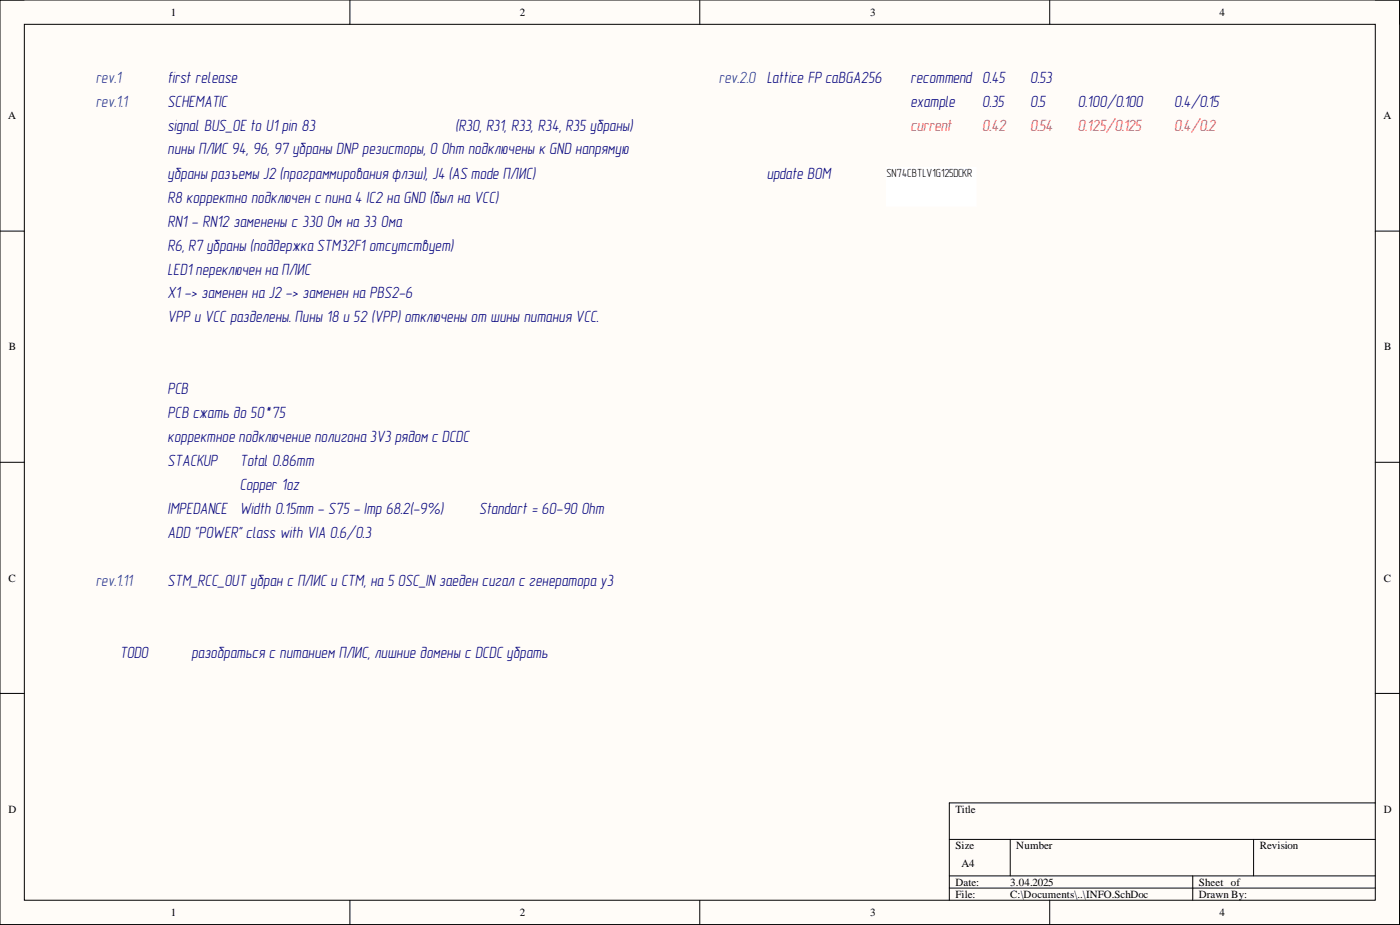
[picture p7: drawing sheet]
<svg xmlns="http://www.w3.org/2000/svg" width="292mm" height="193mm" viewBox="0 0 292 193" stroke-linecap="round" stroke-linejoin="round" font-family="sans-serif">
<defs><g id="words">
<g font-size="3.4" fill="#0b5394">
<text x="20" y="17.3">rev.1</text>
<text x="150" y="17.3">rev.2.0</text>
<text x="20" y="22.2">rev.1.1</text>
<text x="20" y="122.2">rev.1.11</text>
</g>
<g font-size="3.4" fill="#000080">
<text x="35" y="17.3">first release</text>
<text x="160" y="17.3">Lattice FP caBGA256</text>
<text x="189.9" y="17.3">recommend 0.45</text>
<text x="214.9" y="17.3">0.53</text>
<text x="35" y="22.2">SCHEMATIC</text>
<text x="189.9" y="22.2">example</text>
<text x="204.9" y="22.2">0.35</text>
<text x="214.9" y="22.2">0.5</text>
<text x="224.9" y="22.2">0.100/0.100</text>
<text x="245" y="22.2">0.4/0.15</text>
<text x="35" y="27.2">signal BUS_OE to U1 pin 83</text>
<text x="95" y="27.2">(R30, R31, R33, R34, R35 убраны)</text>
<text x="35" y="32.2">пины ПЛИС 94, 96, 97 убраны DNP резисторы, 0 Ohm подключены к GND напрямую</text>
<text x="35" y="37.3">убраны разъемы J2 (программирования флэш), J4 (AS mode ПЛИС)</text>
<text x="160" y="37.3">update BOM</text>
<text x="35" y="42.3">R8 корректно подключен с пина 4 IC2 на GND (был на VCC)</text>
<text x="35" y="47.3">RN1 - RN12 заменены с 330 Ом на 33 Ома</text>
<text x="35" y="52.3">R6, R7 убраны (поддержка STM32F1 отсутствует)</text>
<text x="35" y="57.3">LED1 переключен на ПЛИС</text>
<text x="35" y="62.3">X1 -&gt; заменен на J2 -&gt; заменен на PBS2-6</text>
<text x="35" y="67.3">VPP и VCC разделены. Пины 18 и 52 (VPP) отключены от шины питания VCC.</text>
<text x="35" y="82.2">PCB</text>
<text x="35" y="87.2">PCB сжать до 50*75</text>
<text x="35" y="92.2">корректное подключение полигона 3V3 рядом с DCDC</text>
<text x="35" y="97.2">STACKUP</text>
<text x="50" y="97.2">Total 0.86mm</text>
<text x="35" y="107.2">IMPEDANCE</text>
<text x="50" y="102.2">Copper 1oz</text>
<text x="50" y="107.2">Width 0.15mm - S75 - Imp 68.2(-9%)</text>
<text x="100" y="107.2">Standart = 60-90 Ohm</text>
<text x="35" y="112.2">ADD &quot;POWER&quot; class with VIA 0.6/0.3</text>
<text x="35" y="122.2">STM_RCC_OUT убран с ПЛИС и СТМ, на 5 OSC_IN заеден сигал с генератора y3</text>
<text x="25" y="137.2">TODO</text>
<text x="40" y="137.2">разобраться с питанием ПЛИС, лишние домены с DCDC убрать</text>
</g>
<g font-size="3.4" fill="#f00">
<text x="189.9" y="27.2">current</text>
<text x="204.9" y="27.2">0.42</text>
<text x="214.9" y="27.2">0.54</text>
<text x="224.9" y="27.2">0.125/0.125</text>
<text x="245" y="27.2">0.4/0.2</text>
</g>
<text font-size="2.5" x="184.9" y="37">SN74CBTLV1G125DCKR</text>
<g font-size="2.3">
<text x="35.6" y="3.3">1</text>
<text x="108.4" y="3.3">2</text>
<text x="181.6" y="3.3">3</text>
<text x="254.4" y="3.3">4</text>
<text x="1.7" y="24.9">A</text>
<text x="288.6" y="24.9">A</text>
<text x="1.9" y="73.1">B</text>
<text x="288.8" y="73.1">B</text>
<text x="1.8" y="121.3">C</text>
<text x="288.7" y="121.3">C</text>
<text x="1.8" y="169.5">D</text>
<text x="199.3" y="169.5">Title</text>
<text x="288.7" y="169.5">D</text>
<text x="199.3" y="177.1">Size</text>
<text x="212" y="177.1">Number</text>
<text x="262.8" y="177.1">Revision</text>
<text x="199.3" y="184.8">Date:</text>
<text x="200.6" y="181">A4</text>
<text x="210.8" y="184.8">3.04.2025</text>
<text x="250.1" y="184.8">Sheet of</text>
<text x="35.6" y="191.1">1</text>
<text x="108.4" y="191.1">2</text>
<text x="181.6" y="191.1">3</text>
<text x="199.3" y="187.3">File:</text>
<text x="210.8" y="187.3">C:\Documents\..\INFO.SchDoc</text>
<text x="250.1" y="187.3">Drawn By:</text>
<text x="254.4" y="191.1">4</text>
</g>
</g></defs>
<path d="M0 0h292v192.9h-292z" fill-rule="evenodd" fill="#fffcf8"/>
<path d="M0 0h292v192.9h-292z" fill="none" stroke="#000" stroke-width=".21"/>
<path d="M5.1 5.1h281.8v182.7h-281.8z" fill-rule="evenodd" fill="#fffcf8"/>
<g fill="none" stroke="#000" stroke-width=".21">
<path d="M0 0h5.1M73 0v5.1M146 0v5.1M219 0v5.1M286.9 0h5.1v5.1M5.1 5.1h281.8v182.7h-281.8zM0 48.2h5.1M286.9 48.2h5.1M0 96.4h5.1M286.9 96.4h5.1M0 144.7h5.1M286.9 144.7h5.1"/>
<path d="M198.1 175.1h88.8M210.8 175.1v7.6M261.6 175.1v7.6M286.9 167.5h-88.8v20.3M73 187.8v5.1M146 187.8v5.1M198.1 182.7h88.8M198.1 185.3h88.8M219 187.8v5.1M248.9 182.7v5.1M292 187.8v5.1"/>
</g>
<path d="M185 35h18.7v8h-18.7z" fill-rule="evenodd" fill="#fff"/>
<path d="M185 35h18.7v8h-18.7z" fill="none" stroke="#fff" stroke-width=".21"/>
<use href="#words"/>
</svg>
